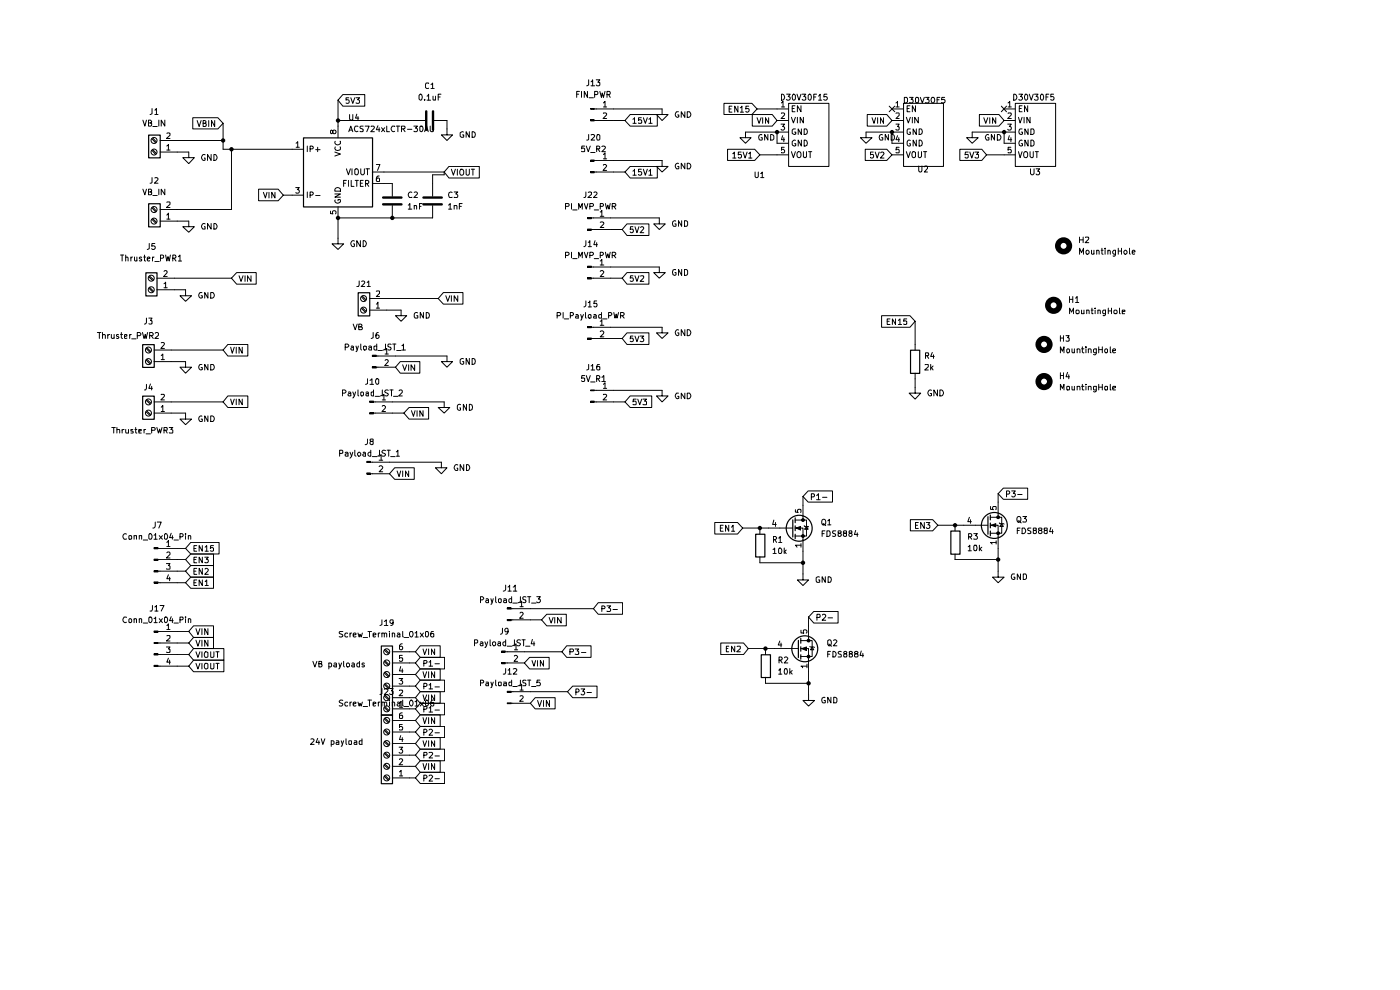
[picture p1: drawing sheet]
<svg xmlns="http://www.w3.org/2000/svg" width="297mm" height="210mm" viewBox="0 0 297 210" stroke-linecap="round" stroke-linejoin="round" font-family="sans-serif">
<g fill="none" stroke="#000" stroke-width=".21">
<path d="M90.9 17.7l-.5-.1-.1 .3v.6a.45 .45 0 0 0 .6 .2M91.4 17.9l.4-.3v1.2M91.4 18.8h.7M93.6 20h-.6v1.2M122.3 20h.5M122.9 19.4h-.6v1.3M123.4 19.4v1.3M124.6 19.4v1.3l-.7-1.3v1.3M124.9 16.9v1.1l-.4 .2M125.4 17.4l.3-.5v1.3M125.4 18.2h.8M126.5 16.9h.8l-.5 .5 .5 .1v.5l-.2 .2h-.4l-.2-.2"/>
<path d="M127.3 19.4l.3 1.3 .2-1 .2 1 .4-1.3M165.8 20a.64 .64 0 0 1 .7 .6 .64 .64 0 0 1-.7 .6zM166.9 20h.7l-.4 .5 .4 .1v.4l-.2 .2h-.4l-.1-.1M168.3 20l.4 .2v.8l-.2 .2a.75 .75 0 0 1-.2-1.2zM169.1 20l.4 1.2 .4-1.2M170.2 20h.7l-.4 .5 .4 .1v.5l-.1 .1h-.5l-.1-.1M171.7 20a.68 .68 0 0 1 .4 .6 .68 .68 0 0 1-.4 .6l-.3-.2v-.8zM173.2 20h-.6v1.2M175.4 20h-.6l-.1 .6h.7l.1 .4-.2 .2-.6-.1M215.1 20a.64 .64 0 0 1 .6 .6 .64 .64 0 0 1-.6 .6zM216.2 20h.7l-.4 .5 .3 .1 .1 .4-.2 .2h-.4l-.1-.1M217.6 20l.4 .2v.8l-.2 .2a.75 .75 0 0 1-.2-1.2z"/>
<path d="M218.4 20l.4 1.2 .4-1.2M219.5 20h.7l-.4 .5 .4 .1v.5l-.2 .1h-.4l-.1-.1M221 20a.68 .68 0 0 1 .4 .6 .68 .68 0 0 1-.4 .6l-.3-.2v-.8zM222.5 20h-.6v1.2M223.5 20h-.6v.6l.4-.1 .3 .2-.1 .5h-.4l-.2-.1M30.3 25.5l.4 1.3 .4-1.3M31.5 26.1h.4l.3-.4-.3-.2h-.4v1.3h.5l.2-.2v-.4l-.3-.1M32.3 37.7v1l-.5 .2M32.3 23v1.1l-.5 .2M32.3 29.5l.7 .8M32.3 31.9l.7 .9M32.4 29.3l.8 .8"/>
<path d="M32.4 31.7l.8 .9M32.4 26.8h1M32.8 37.8l.5-.1 .2 .3-.7 .9h.7M32.8 23.4l.4-.4v1.3M32.8 24.3h.7M33.7 25.5v1.3M33.9 32.3h6.1v1.1h1.2l-1.2 1.3-1.2-1.3h1.2M33.9 29.8h13.4M35 25.5v1.3l-.8-1.3v1.3M35.4 31l.3-.4v1.2M35.4 28.3h.7v.4l-.8 .7h.8M35.4 31.8h.7"/>
<path d="M40.9 25h5.3l1.1 1.2-1.1 1.1h-5.3zM41.8 25.6l.4 1.2 .5-1.2M43.1 26.2l.6-.1v-.4l-.6-.1v1.2h.4l.3-.4-.4-.2M43.5 32.8a.54 .54 0 0 0-.6 .1 .54 .54 0 0 0-.1 .6l.4 .5 .3-.1v-.4h-.2M44.3 25.6v1.2M44.8 32.8v1.2l-.8-1.2v1.2M45.4 32.8a.64 .64 0 0 1 .7 .6 .64 .64 0 0 1-.7 .6zM45.5 25.6v1.2l-.6-1.2v1.2M47.3 26.2v5.5h17M49.1 31.7v12.7h-15.2M62.7 39.8h.8l-.4 .4 .3 .1v.6h-.7M62.8 30.4l.4-.3v1.1"/>
<path d="M62.8 31.2h.7M65.2 31v1.2M65.8 31.6h.5l.2-.2-.1-.3-.6-.1v1.2M67 31.7h.9M67.4 31.2v1M70.6 27.9l.2-.3 .4 .1 .1 .2-.1 .4-.4 .1-.2-.2v-.3l-.3-.3-.2 .2v.4l.3 .2 .2-.3M71 32.3l1.2 .4-1.2 .4M71.1 31.2l-.1 .2a.67 .67 0 0 0 .5 .5 .67 .67 0 0 0 .7-.2l-.1-.5M71.1 30a.61 .61 0 0 0 .3 .7 .61 .61 0 0 0 .8-.2l-.1-.5M71.7 25.6h18.5M71.7 21.2v8M72.7 20.1h4.7v2.4h-4.7l-1-1.3z"/>
<path d="M72.9 38.9h.4M73.5 38.3h-.6v1.2M73.5 35.8l.4 1.3 .4-1.3M73.9 38.3v1.2M74 20.7h-.6v.5h.4l.3 .2-.1 .4h-.6M74 27.9l.4-1.1 .4 1.1M74.1 27.6h.6M74.2 24.3v.9l.2 .3 .4-.1v-1.1M74.4 20.7l.4 1.2 .5-1.2M74.5 38.3v1.2h.6M74.7 35.8v1.3M75.3 36l.5-.2a.86 .86 0 0 1 0 1.3l-.5-.2z"/>
<path d="M75.4 38.3h.6M75.5 20.7h.8l-.4 .5 .4 .2-.1 .4h-.7M75.7 24.2l-.3 .9h.7M75.7 38.3v1.2M75.9 26.8h-.5a.67 .67 0 0 0-.2 .6 .67 .67 0 0 0 .5 .5h.2M75.9 24.7v.8M76.5 38.9h.4M76.5 35.8v1l.3 .3h.2l.3-.3v-1M77 38.3h-.5v1.2h.5M77 26.8h-.5l-.1 .1 .1 .4 .5 .1v.5h-.6M77.5 26.8h.8l-.5 1.1M77.6 38.9h.5l.1-.5-.6-.1v1.2"/>
<path d="M77.6 35.8h.8M77.8 38.9l.4 .6M78 35.8v1.3M78.7 26.8h.5l.2 .3-.7 .8h.7M79 36.5h15.2M79 38.9h4.2v2.8M79.8 34.9h.8l-.5 1.2M80.2 26.7l-.4 .8h.8M80.4 37.3l-.4 .1a.94 .94 0 0 0 0 1.1l.5-.1v-.5l-.4-.1-.3 .2M80.4 27.1v.8M80.9 27.1l.7 .8M81.6 27.1l-.7 .8"/>
<path d="M82 26.8v1.1h.6M83.7 26.8h-.5a.67 .67 0 0 0-.2 .6 .67 .67 0 0 0 .5 .5h.2M84.1 26.8h.7M84.4 26.8v1.1M85.2 27.3h.6l.1-.4-.1-.1h-.6v1.1M85.5 27.3l.4 .6M86.4 27.4h1M87.8 26.8h.8l-.5 .4 .4 .1v.6h-.7M88.9 20.2l.3-.2a.68 .68 0 0 1 .4 .6 .68 .68 0 0 1-.4 .6l-.3-.2zM89.1 26.9l.1-.1a.6 .6 0 0 1 .6 .5 .6 .6 0 0 1-.4 .6l-.3-.2zM90.1 27.9l.4-1.1 .3 1.1M90.1 21.1v.1"/>
<path d="M90.2 27.6h.6M90.6 20.4l.3-.4v1.2M90.6 21.2h.8M91.3 26.8v.9l.2 .2h.4v-1.1M91.9 20.4v.8h.3l.2-.1M92.1 25.6h2.7v3h1.2l-1.2 1.2-1.2-1.2h1.2M92.4 20.4v.8M93 20.6h.4M94.2 36.5v.6h-2.4v4.6M95.2 35.3h6.5v2.5h-6.5l-1-1.3zM95.8 35.9l.4 1.3 .4-1.3M97 35.9v1.3"/>
<path d="M97.8 35.9h.2a.73 .73 0 0 1 0 1.3h-.2a.86 .86 0 0 1 0-1.3zM98.3 28l-.3-.1-.4 .3v.7l.3 .2 .5-.1v-.4h-.3M98.9 35.9v1.1l.2 .2 .5-.3v-1M99.6 27.9v1.2l-.7-1.2v1.2M100 35.9h.7M100.2 27.9a.66 .66 0 0 1 .6 .5 .66 .66 0 0 1-.2 .7h-.4zM100.3 35.9v1.3M124 31h-.6v.6l.1-.2h.4l.1 .2v.5h-.6M124.4 31l.4 1.2 .4-1.2M124.9 28.5v1l-.4 .2M125 20.7h.9M125.3 36.4h.8v.3h-.8z"/>
<path d="M125.3 33.9h.8v.3h-.8zM125.3 25.4h.8v.3h-.8zM125.3 23h.8v.2h-.8zM125.3 32.3h.9M125.4 28.6l.5-.1 .3 .3-.8 .9h.8M126.1 23.1h14.4v1.2h1.2l-1.2 1.3-1.2-1.3h1.2M126.1 34h14.4v1.3h1.2l-1.2 1.2-1.2-1.2h1.2M126.1 36.5h6.5M126.1 25.6h6.5M126.2 20.1h.5l.1-.2v-.3l-.1-.2h-.5v1.3M126.6 31.6h.6v-.5l-.6-.1v1.2M126.7 28.6l.3-.1 .3 .3v.7l-.2 .2-.4-.1z"/>
<path d="M126.8 31.6l.5 .6M127.7 31.1l.5-.1 .2 .2-.7 1h.7M128 32.8l.4-.4v1.3M128 35l.4-.1 .3 .3-.8 .9h.8M128 21.8l.4-.3v1.2M128 24h.5l.2 .3-.8 .8h.8M128 33.7h.7M128 22.7h.7M128.8 20.1h.5l.2-.2v-.3l-.2-.2h-.5v1.3M129.1 20.1l.4 .6M133.7 24.3h5.7v2.5h-5.7l-1.1-1.2zM133.7 35.3h5.7v2.5h-5.7l-1.1-1.3z"/>
<path d="M134.3 25.3l.3-.3v1.2M134.3 36.3l.3-.4v1.3M134.3 26.2h.7M134.3 37.2h.7M136.1 25h-.6v.6l.4-.2 .2 .3v.5l-.6-.1M136.1 35.9h-.6v.6l.4-.1 .2 .3v.4l-.5 .1-.1-.2M136.5 25l.4 1.2 .4-1.2M136.5 35.9l.4 1.3 .4-1.3M137.7 25.3l.3-.3v1.2M137.7 36.3l.3-.4v1.3M137.7 26.2h.6M137.7 37.2h.6"/>
<path d="M143.9 23.7h-.4a.61 .61 0 0 0-.3 .8 .61 .61 0 0 0 .8 .3v-.4h-.2M143.9 34.7a.59 .59 0 0 0-.7 .4 .59 .59 0 0 0 .3 .7l.5-.1v-.4h-.2M145.3 23.7v1.2l-.8-1.2v1.2M145.3 34.6v1.2l-.8-1.2v1.2M145.8 23.7h.5a.66 .66 0 0 1 .2 .8 .66 .66 0 0 1-.7 .4zM145.8 34.6a.66 .66 0 0 1 .7 .4 .66 .66 0 0 1-.2 .8h-.5zM153.6 21.9h5.9l1.1 1.2-1.1 1.2h-5.9zM154.3 31.7h5.8l1.1 1.1-1.1 1.2h-5.8zM154.7 23.1h.4M155.3 22.5h-.6v1.3h.6M155.4 32.6l.4-.3v1.2M155.4 33.5h.7"/>
<path d="M156.5 22.5v1.3l-.6-1.3v1.3M157.1 22.9l.3-.4v1.3M157.1 23.8h.6M157.2 32.3h-.6v.5h.6a.45 .45 0 0 1 0 .6 .45 .45 0 0 1-.6 0M157.6 32.3l.5 1.2 .4-1.2M158.8 32.6l.4-.3v1.2M158.8 22.5h-.6v.6l.5-.1 .2 .2v.3l-.2 .3-.5-.2M158.8 33.5h.7M159.6 24.3h4.2l1 1.3-1 1.2h-4.2zM160.2 36.5v.9a.35 .35 0 0 0 .3 .3 .35 .35 0 0 0 .4-.3v-.9M160.6 25l.4 1.2 .5-1.2M160.6 23.1h6.7"/>
<path d="M161.2 32.8h6.1M161.4 36.8l.3-.3v1.2M161.4 37.7h.6M161.6 28.6l-.1-.1a.66 .66 0 0 0-.5 .5 .66 .66 0 0 0 .2 .7l.5-.1v-.4h-.2M161.8 25v1.2M162.9 28.5v1.2l-.7-1.2v1.2M163.1 25v1.2l-.7-1.2v1.2M163.5 28.5h.2l.5 .4v.6l-.3 .2h-.4zM164.8 25.6h2.5M164.8 28v2.4h2.5M165.7 26.3h.8l-.5 .5 .4 .1 .1 .4-.3 .3h-.3l-.2-.2M165.8 21.8l.3-.3v1.2"/>
<path d="M165.8 24h.5l.2 .3-.8 .8h.8M165.8 22.7h.7M166 28.8l-.2 .8h.7M166.3 29.2v.9M166.4 31.2h-.6v.6l.4-.1 .3 .2v.4l-.2 .1-.5-.1M167.3 21.9h8.5v13.4h-8.5zM167.3 28h-9.1v1.2h1.1l-1.1 1.2-1.2-1.2h1.2M167.9 24.9l.4 1.2 .4-1.2M167.9 32.2l.4 1.2 .4-1.2M168.1 23h.4M168.7 22.4h-.6v1.3h.6M168.7 27.3h-.4l-.2 .3v.8l.4 .1 .3-.1v-.4h-.2"/>
<path d="M168.7 29.8l-.2-.1-.4 .4v.7l.4 .2 .3-.1v-.4h-.2M169.2 32.3l.2-.1 .4 .1 .1 .7-.3 .4-.4-.1zM169.2 24.9v1.2M169.9 22.4v1.3l-.7-1.3v1.3M170 27.3v1.2l-.7-1.2v1.2M170 29.7v1.3l-.7-1.3v1.3M170.4 24.9v1.2l-.6-1.2v1.2M170.4 32.2v1l.3 .2 .4-.2v-1M170.6 27.3h.4a.66 .66 0 0 1 .3 .8 .66 .66 0 0 1-.7 .4zM170.6 29.7a.64 .64 0 0 1 .7 .6 .64 .64 0 0 1-.7 .7zM171.5 32.2h.7M171.9 32.2v1.2"/>
<path d="M172.6 20.6h.5M173.6 20.4l.4-.4v1.2M173.6 21.2h.7M183.6 31.7h4.5l1.1 1.1-1.1 1.2h-4.5zM184 24.3h4.1l1.1 1.3-1.1 1.2h-4.1zM185 25l.4 1.2 .4-1.2M185.2 32.3h-.5v.5h.5a.45 .45 0 0 1 0 .6 .45 .45 0 0 1-.5 0M185.7 32.3l.4 1.2 .4-1.2M186.2 25v1.2M186.9 32.4l.4-.1 .2 .3-.7 .9h.7M187.2 28.6l-.1-.1a.66 .66 0 0 0-.6 .5 .66 .66 0 0 0 .3 .7l.5-.1v-.4h-.3M187.4 25v1.2l-.6-1.2v1.2"/>
<path d="M188.5 28.5v1.2l-.7-1.2v1.2M188.6 22.5l1.2 1.2M189.1 28.5l.5 .1 .1 .3v.6l-.1 .2h-.5zM189.2 23.1h2.5M189.2 25.6h2.5M189.2 28v2.4h2.5M189.2 32.8h2.5M189.8 22.5l-1.2 1.2M190.1 21.8l.3-.3v1.2M190.1 24h.7v.5l-.7 .6h.7M190.1 26.3h.7l-.4 .5 .4 .1v.5l-.2 .2h-.4l-.1-.2M190.1 22.7h.7"/>
<path d="M190.4 28.8l-.3 .8h.7M190.7 29.2v.9M190.8 31.2h-.6l-.1 .6 .1-.1h.4l.2 .1v.5h-.7M191.7 21.9h8.4v13.4h-8.4zM191.7 28h-8v1.2h1.3l-1.3 1.2-1.2-1.2h1.2M191.9 20.7h.5l.1 .2v.7l-.3 .2h-.3zM192.3 24.9l.4 1.2 .4-1.2M192.3 32.2l.4 1.2 .4-1.2M192.4 23h.5M193 20.7h.7l-.4 .4 .3 .1v.6h-.6M193 22.4h-.6v1.3h.6M193.1 27.3h-.5l-.2 .3v.7a.45 .45 0 0 0 .7 .1v-.4h-.1"/>
<path d="M193.1 29.8a.42 .42 0 0 0-.7 .3v.5l.2 .3h.5v-.4h-.1M193.5 24.9v1.2M193.7 32.2l.5 .1v1l-.5 .1a.86 .86 0 0 1 0-1.2zM194.2 22.4v1.3l-.7-1.3v1.3M194.2 20.8l.2-.1h.4v1.1h-.5zM194.4 27.3v1.2l-.7-1.2v1.2M194.4 29.7v1.3l-.7-1.3v1.3M194.8 24.9v1.2l-.7-1.2v1.2M194.8 32.2v1.1l.2 .1h.2l.3-.2v-1M194.9 35.2v1l.3 .3 .4-.3v-1M195 27.3h.4a.66 .66 0 0 1 .2 .8 .66 .66 0 0 1-.6 .4zM195 29.7a.64 .64 0 0 1 .7 .6 .64 .64 0 0 1-.7 .7z"/>
<path d="M195.2 20.7l.5 1.1 .4-1.1M195.9 32.2h.7M196.1 35.4l.2-.2h.3l.2 .2v.3l-.7 .8h.7M196.3 32.2v1.2M196.3 20.7h.8l-.4 .4 .4 .2-.1 .5h-.7M197.7 20.7a.61 .61 0 0 1 .7 .4 .61 .61 0 0 1-.5 .7 .75 .75 0 0 1-.2-1.1zM198.8 21.2h.4M199.4 20.7h-.6v1.1M200.4 20.7h-.6l-.1 .5h.7v.6h-.7M203.6 31.7h4.7l1 1.1-1 1.2h-4.7zM205.4 32.3h-.6l-.1 .5h.6l.1 .6-.2 .1h-.3l-.2-.1M205.7 32.3l.5 1.2 .4-1.2"/>
<path d="M206.8 32.3h.8l-.4 .5h.4v.6l-.2 .1h-.4l-.2-.1M207.8 24.3h4.1l1.1 1.3-1.1 1.2h-4.1zM208.7 25l.4 1.2 .4-1.2M209.3 32.8h6.1M209.7 28.6l-.1-.1a.66 .66 0 0 0-.6 .5 .66 .66 0 0 0 .3 .7l.5-.1v-.4h-.3M210 25v1.2M211 28.5v1.2l-.7-1.2v1.2M211.2 25v1.2l-.6-1.2v1.2M211.6 28.5a.66 .66 0 0 1 .7 .4 .66 .66 0 0 1-.2 .8h-.5zM212.4 22.5l1.1 1.2M213 23.1h2.4M213 25.6h2.4"/>
<path d="M213 28v2.4h2.4M213.5 22.5l-1.1 1.2M213.8 26.3h.7l-.4 .5 .4 .1v.6l-.6 .1-.1-.2M213.9 21.8l.3-.3v1.2M213.9 24h.6v.3l-.7 .8h.7M213.9 22.7h.6M214.1 28.8l-.2 .8h.7M214.5 31.2h-.6v.6l.1-.1h.5v.7l-.6-.1M214.5 29.2v.9M215.4 21.9h8.5v13.4h-8.5zM215.4 28h-9.2v1.2h1.3l-1.3 1.2-1.1-1.2h1.1M216.1 24.9l.3 1.2 .4-1.2"/>
<path d="M216.1 32.2l.3 1.2 .4-1.2M216.2 23h.5M216.8 22.4h-.6v1.3h.6M216.8 27.3h-.4a.61 .61 0 0 0-.3 .8 .61 .61 0 0 0 .8 .3v-.4h-.2M216.8 29.8a.61 .61 0 0 0-.7 .3 .61 .61 0 0 0 .1 .7l.4 .2 .3-.1v-.4h-.2M217.3 24.9v1.2M217.3 32.3l.5-.1a.86 .86 0 0 1 0 1.2 .46 .46 0 0 1-.6-.4zM218 22.4v1.3l-.7-1.3v1.3M218.1 27.3v1.2l-.7-1.2v1.2M218.1 29.7v1.3l-.7-1.3v1.3M218.5 24.9v1.2l-.7-1.2v1.2M218.5 32.2v1l.3 .2 .4-.1v-1.1"/>
<path d="M218.6 35.8v1l.3 .3h.2l.3-.3v-1M218.7 27.3h.5l.2 .3v.7l-.4 .2h-.3zM218.7 29.7l.5 .1 .2 .3v.5l-.4 .4h-.3zM219.6 32.2h.7M219.8 35.8h.8l-.5 .5 .4 .1v.6l-.5 .1-.2-.2M220 32.2v1.2M221.9 20.6h.4M25.6 54.1h.6M25.9 54.1v1.3M26.7 54.6l.3-.1 .2 .2v.7M26.7 54.1v1.3M27.8 54.5v.9"/>
<path d="M28.1 54.5l-.3 .3M28.5 54.5v.7l.2 .2 .3-.2M29 54.5v.9M30.1 54.6l-.4-.1-.2 .2 .2 .2 .4 .1v.3h-.6M30.3 40.1l.4 1.2 .4-1.2M30.5 54.5h.4M30.6 54.1v1.2l.3 .1M31.2 54.9l.6-.1-.1-.3-.5 .2v.5l.2 .2 .3-.1M31.5 40.7h.4l.3-.2-.2-.4h-.5v1.2l.7-.1v-.4l-.3-.1M31.6 58.8l.8 .7M31.7 51.6v1.1l-.5 .2M31.7 58.6l.9 .7"/>
<path d="M32.3 44.1l.7 .9M32.3 46.6l.7 .7M32.3 54.5v.9M32.4 41.5h1M32.4 43.9l.8 .9M32.4 46.4l.8 .8M32.7 54.5l-.4 .3M32.8 51.6h-.5l-.1 .6h.6l.1 .5-.2 .2h-.4l-.1-.2M32.8 55.5h1M33.3 59h15.8M33.7 40.1v1.2M33.9 46.9h6.1v1.2h1.2l-1.2 1.2-1.2-1.2h1.2"/>
<path d="M34 54.8l.6-.1 .1-.4-.7-.2v1.3M34.8 57.6l.4-.2 .3 .3-.8 1h.8M35 40.1v1.2l-.8-1.2v1.2M35.1 54.1l.3 1.3 .2-1 .3 1 .2-1.3M35.4 45.6l.3-.4v1.3M35.4 42.9l.6-.1 .1 .5-.8 .7h.8M35.4 46.5h.7M36.7 54.8l.6-.1v-.5l-.6-.1v1.3M36.9 54.8l.4 .6M37.8 54.4l.4-.3v1.3M37.8 55.4h.7M43.5 47.5l-.2-.1a.66 .66 0 0 0-.5 .5 .66 .66 0 0 0 .2 .7h.5v-.5h-.2"/>
<path d="M44.8 47.4v1.2l-.8-1.2v1.2M45.4 47.4a.66 .66 0 0 1 .6 .4 .66 .66 0 0 1-.2 .8h-.4zM50.2 57.8h4.2v2.5h-4.2l-1.1-1.3zM50.7 58.5l.4 1.2 .5-1.2M52 58.5v1.2M53.3 58.5v1.2l-.8-1.2v1.2M54.9 40.1h4.1l1.1 1.3-1.1 1.2h-4.1zM55.9 40.8l.4 1.2 .3-1.2M57.1 40.8v1.2M58.3 40.8v1.2l-.6-1.2v1.2M60.1 41.4h4.2M65.2 40.7v1.2"/>
<path d="M65.8 41.4h.4l.3-.3-.1-.3-.6-.1v1.2M67 41.5h.9M70.1 44.8v.5l.5 .1v-.6h.6v.6M71 41.1h1.2l-1.2 .7h1.2M71.1 42.4a.59 .59 0 0 0 .4 .7 .59 .59 0 0 0 .7-.3l-.1-.5h-.4v.3M71.1 40a.72 .72 0 0 1 1.1 0v.6h-1.2zM71.7 43.9v7.8h1.2l-1.2 1.2-1.3-1.2h1.3M75.2 51.1h-.2a.64 .64 0 0 0-.6 .6 .64 .64 0 0 0 .6 .6l.2-.1v-.5h-.2M76.2 59.6v.8l-.2 .4h-.3M76.5 51.1v1.2l-.8-1.2v1.2M76.7 59.7l.4-.1 .3 .3-.8 .9h.8M77 51.1a.64 .64 0 0 1 .7 .6 .64 .64 0 0 1-.7 .6z"/>
<path d="M77.9 59.9l.3-.3v1.2M83.2 43.6v2.6M86.6 43.5l.3-.3v1.2M86.6 44.4h.8M87.4 40.8a.61 .61 0 0 0-.8 .3 .61 .61 0 0 0 .3 .8l.5-.1M87.9 43.7l.4-.1 .1 .8M87.9 40.8l.4-.1 .3 .4-.8 .8h.8M87.9 43.6v.8M89 43.8h.3M89.6 43.2h-.6v1.2M91.8 43.6v2.6h-20.1M95.2 43.5l.3-.3v1.2"/>
<path d="M95.2 44.4h.6M95.9 40.8l-.2-.1a.67 .67 0 0 0-.5 .5 .67 .67 0 0 0 .2 .7l.5-.1M96.3 43.7l.6-.1v.8M96.3 40.7h.8l-.4 .4 .4 .3v.3l-.2 .2-.6-.1M96.3 43.6v.8M97.4 43.8h.5M98 43.2h-.6v1.2M120 43.8h.6l.1-.5-.1-.1h-.6v1.2M120 54.2h.5l.2-.3-.1-.3-.6-.1v1.2M121.2 43.2v1.2M121.2 53.5v1.2M121.5 44.5h.9"/>
<path d="M121.5 54.9h.9M122.8 44.4v-1.2l.3 .8 .4-.8v1.2M122.8 54.7v-1.2l.3 .9 .4-.9v1.2M123.9 43.2l.5 1.2 .3-1.2M123.9 53.5l.5 1.2 .3-1.2M124.3 40.7v.9l-.2 .3h-.2M124.3 51.1v.9l-.4 .3M124.6 48.6h.9v.2h-.9zM124.6 46.1h.9v.3h-.9zM124.6 58.9h.9v.3h-.9zM124.6 56.5h.9v.2h-.9zM124.8 40.8h.7v.4l-.8 .7h.8"/>
<path d="M124.8 51.4h.2l.1-.3v1.2M124.8 52.3h.7M125.1 43.8h.6l.2-.5-.2-.1h-.6v1.2M125.1 54.2h.5l.3-.3-.1-.3-.7-.1v1.2M125.5 56.6h14.4v1.2h1.2l-1.2 1.2-1.2-1.2h1.2M125.5 46.2h14.4v1.3h1.2l-1.2 1.2-1.2-1.2h1.2M125.5 48.7h6.5M125.5 59h6.5M126 40.8l.4-.1 .3 .4-.8 .8h.8M126.1 44.5h.9M126.1 54.9h.9M126.2 51.1l-.2 .8h.7"/>
<path d="M126.6 51.5v.8M127.3 45h.2l.2-.4v1.3M127.3 47.2l.5-.1 .3 .2-.8 1h.8M127.3 55.4l.4-.4v1.2M127.3 57.6l.2-.2h.3l.3 .3-.8 1h.8M127.3 43.8h.5l.2-.5-.2-.1h-.5v1.2M127.3 54.2h.5l.2-.3-.1-.3-.6-.1v1.2M127.3 45.9h.8M127.3 56.2h.8M128.4 43.2l.3 1.2 .2-.9 .3 .9 .3-1.2M128.4 53.5l.3 1.2 .2-.9 .3 .9 .3-1.2M129.9 43.8h.6l.1-.5-.1-.1h-.6v1.2"/>
<path d="M129.9 54.2h.5l.2-.3v-.3l-.7-.1v1.2M130.2 43.8l.4 .6M130.2 54.2l.4 .5M133 57.8h4.7v2.5h-4.7l-1-1.3zM133 47.5h4.7v2.5h-4.7l-1-1.3zM134.3 58.5h-.5l-.1 .5h.6v.6h-.6M134.3 48.1h-.5l-.1 .6 .6-.1v.7l-.4 .1-.2-.2M134.7 58.5l.4 1.2 .4-1.2M134.7 48.1l.4 1.3 .4-1.3M135.9 58.6l.6-.1 .1 .3-.8 .9h.8M135.9 48.3l.4-.2 .3 .3-.8 1h.8M143.3 57.2v-.1a.64 .64 0 0 0-.7 .6 .64 .64 0 0 0 .6 .7l.2-.2v-.4h-.2"/>
<path d="M143.3 46.9v-.1a.66 .66 0 0 0-.6 .5 .66 .66 0 0 0 .2 .7l.5-.1v-.4h-.2M144.6 57.1v1.3l-.7-1.3v1.3M144.6 46.8v1.2l-.7-1.2v1.2M145.2 57.1l.5 .1 .2 .3v.6l-.4 .3h-.3zM145.2 46.8h.3l.4 .3v.6l-.2 .3h-.5zM229 53.9v-1.2l.4 .9 .5-.9v1.2M229 50.3v1.2M229 50.9h.8M229.8 50.3v1.2M230.3 50.4l.6-.1 .1 .3-.8 .9h.8M230.5 53.2l.3-.1 .3 .2v.4l-.3 .2-.4-.2zM231.6 53.1v.7l.3 .1 .2-.1"/>
<path d="M232.1 53.1v.8M232.7 53.3l.1-.2 .4 .2v.6M232.7 53.1v.8M233.6 53.1h.4M233.8 52.7v1.1l.2 .1M234.4 52.7v.1M234.4 53.1v.8M235 53.3l.2-.2 .3 .2v.6M235 53.1v.8M236.6 53.1v1l-.2 .3-.3-.1M236.6 53.2l-.3-.1-.3 .2v.4l.3 .2 .3-.1M237.2 52.7v1.2"/>
<path d="M237.2 53.3h.7M237.9 52.7v1.2M238.4 53.3l.4-.2 .3 .2v.4l-.4 .2-.3-.2zM239.6 52.7v1.1l.2 .1M240.2 53.5l.6-.1-.2-.3-.4 .2v.5l.2 .1 .3-.1M20.7 70.5h.7M21.1 70.5v1.3M21.8 71.1l.2-.2 .3 .2v.7M21.8 70.5v1.3M22.9 70.9v.9M23.3 70.9l-.4 .3M23.6 70.9v.7l.2 .2 .4-.2"/>
<path d="M24.2 70.9v.9M25.1 71h-.4v.3l.4 .1 .1 .2-.1 .2-.4-.1M25.6 70.9h.4M25.7 70.5v1.1l.3 .2M26.4 71.4l.5-.1v-.3h-.5v.7h.5M27.5 70.9v.9M27.9 70.9l-.4 .3M27.9 71.9h1M29.1 71.2l.7-.1 .1-.3-.3-.3h-.5v1.3M30.2 70.5l.4 1.3 .2-.9 .2 .9 .3-1.3M31 73.9l.8 .9M31 76.4l.8 .8"/>
<path d="M31.1 67.5v.9l-.5 .3M31.2 73.7l.8 .9M31.2 76.2l.8 .8M31.6 67.5h.7l-.4 .5 .4 .1v.6h-.7M31.6 61.1l.8 .9M31.7 71.2l.7-.1 .1-.3-.2-.3h-.6v1.3M31.7 61l.9 .8M32.1 71.2l.4 .6M32.7 76.7h6.7v1.2h1.2l-1.2 1.3-1.2-1.3h1.2M32.7 74.2h14.6M32.9 70.7l.2-.2 .4 .1 .1 .5-.8 .7h.8M33.3 61.5h6.1v1.2h1.2l-1.2 1.2-1.2-1.2h1.2"/>
<path d="M34.2 75.4l.3-.3v1.2M34.2 72.7l.4-.1 .3 .4-.8 .9h.8M34.2 76.3h.7M34.8 60.2l.3-.3v1.1M34.8 61h.7M42.8 77.3h-.4a.61 .61 0 0 0-.2 .8 .61 .61 0 0 0 .7 .3v-.4h-.2M42.8 62.1h-.4a.61 .61 0 0 0-.2 .7 .61 .61 0 0 0 .7 .4v-.5h-.2M44.1 77.3v1.2l-.7-1.2v1.2M44.1 62.1v1.1l-.7-1.1v1.1M44.7 77.3h.5a.66 .66 0 0 1 .2 .8 .66 .66 0 0 1-.7 .4zM44.7 62.1h.5a.66 .66 0 0 1 .2 .8 .66 .66 0 0 1-.7 .3zM48.3 73.1h4.3v2.4h-4.3l-1-1.3z"/>
<path d="M48.9 73.7l.4 1.2 .4-1.2M50.1 73.7v1.2M51.4 73.7v1.2l-.7-1.2v1.2M73.2 73.7h.5l.3-.5-.3-.2h-.5v1.2M74.5 73.5l.3-.1 .2 .2v.6M74.9 68.7l.5 1.2 .4-1.2M75 73.7l-.6 .2 .2 .3h.4M75.5 73.4l.3 .8M76 73.4l-.3 1.1-.2 .1M76.1 69.3h.6v-.5l-.6-.1v1.2h.6l.2-.4-.4-.2M76.5 73v1.1l.2 .1M76.7 63l.8 .8"/>
<path d="M76.7 65.4l.8 .8M76.9 62.8l.7 .8M76.9 65.3l.7 .7M77.1 73.5h.6l-.1 .7h-.3l-.2-.1zM77.9 60.8h.7M78.2 73.5l.5-.1 .1 .2v.6M78.4 65.8h6.7v1.2h1.2l-1.2 1.2-1.2-1.2h1.2M78.4 63.3h14.6M78.8 73.7l-.6 .1v.4h.6M79 77.8h.8v.3h-.8zM79 75.4h.8v.2h-.8zM79.2 70.5v1.1l-.5 .2"/>
<path d="M79.8 75.5h15v1.2h1.2l-1.2 1.2-1.2-1.2h1.2M79.8 64.5l.4-.4v1.3M79.8 61.8h.7v.4l-.7 .7h.7M79.8 77.9h4.1M79.8 65.4h.7M79.9 73.5h-.6v.6l.2 .1h.4M79.9 73v1.2M80.2 74.3h.9M80.3 70.5l-.4 .1-.1 .3v.7l.4 .2 .2-.3-.1-.4-.1-.1-.4 .1v.2M81.7 74.2l.3-.3v1.2M81.7 76.5l.4-.2 .3 .3-.8 1h.8M81.7 75.1h.7"/>
<path d="M81.8 73v.9l-.5 .3M83 73.1l-.5-.1-.2 .1v.4l.6 .2 .1 .2-.3 .3h-.4M83.3 73h.7M83.6 73v1.2M84.2 74.3h.9M84.9 76.7h4.2v2.5h-4.2l-1-1.3zM85.3 73.3h.1l.2-.3v1.2M85.3 74.2h.7M85.4 77.4l.4 1.2 .5-1.2M86.7 77.4v1.2M88 77.4v1.2l-.8-1.2v1.2M88.6 66.4l-.4-.1-.3 .3v.6l.2 .3 .5-.1v-.4h-.2"/>
<path d="M89.8 66.3v1.2l-.6-1.2v1.2M90.4 66.3a.66 .66 0 0 1 .7 .4 .66 .66 0 0 1-.3 .8h-.4zM94.1 62.1h4.1v2.4h-4.1l-1.1-1.2zM94.6 62.7l.4 1.2 .4-1.2M95.8 62.7v1.2M97.1 62.7v1.2l-.8-1.2v1.2M98.3 76.1l-.3-.1-.3 .2v.9l.3 .2 .3-.1 .1-.5h-.3M99.6 76v1.3l-.7-1.3v1.3M100.2 76a.64 .64 0 0 1 .6 .7 .64 .64 0 0 1-.6 .6zM118.2 67h.5l.3-.3-.1-.3-.7-.1v1.2M119.5 66.3v1.2M119.7 67.6h.9"/>
<path d="M121 67h.4l.3-.3-.1-.3-.6-.1v1.2M122.2 66.8l.3-.1 .2 .2v.6h-.5l-.1-.3 .6-.2M123.2 66.7l.2 .8M123.8 66.7l-.4 1.1-.2 .1M124 79.7h-.6v.6h.6v.5l-.1 .1h-.4l-.1-.1M124.2 66.3v1l.2 .2M124.3 63.8v1l-.4 .3M124.4 79.7l.4 1.2 .4-1.2M124.6 71.7h.9v.3h-.9zM124.6 69.3h.9v.2h-.9zM124.8 64.2h.2l.1-.4v1.3M124.8 65.1h.7"/>
<path d="M124.9 66.8h.5l-.1 .7h-.4zM124.9 77.3v1l-.4 .2M125.4 77.6l.3-.3v1.2M125.4 78.5h.8M125.5 69.4h15v1.2h1.2l-1.2 1.2-1.2-1.2h1.2M125.5 71.8h6.5M126 66.8l.3-.1 .2 .2v.6h-.5l-.1-.3 .6-.2M126.6 63.8h-.5l-.1 .6 .6-.1v.7l-.4 .1-.2-.2M127.2 77.3l-.5 .1-.1 .8 .2 .3 .5-.1v-.6l-.5-.1-.2 .3M127.3 68.2l.4-.4v1.2M127.3 70.4l.2-.2h.3l.3 .2-.1 .4-.7 .7h.8M127.3 69h.8"/>
<path d="M127.6 66.3v1.2h-.5l-.1-.5a.36 .36 0 0 1 .6-.2M127.8 67.6h1M129.1 67h.4l.3-.3-.1-.3-.6-.1v1.2M130.2 66.3l.3 1.2 .2-.9 .2 .9 .3-1.2M131.7 67h.5l.2-.3-.1-.3-.6-.1v1.2M132 67l.4 .5M133 70.6h4.7v2.5h-4.7l-1-1.3zM134.3 71.3h-.5l-.1 .6 .2-.2 .4 .1v.6h-.6M134.7 71.3l.4 1.2 .4-1.2M135.8 71.3h.8l-.5 .4 .4 .1v.6h-.7M143.9 70l-.1-.1a.64 .64 0 0 0-.5 .6 .64 .64 0 0 0 .5 .7l.2-.2v-.4h-.2M145.3 69.9v1.3l-.8-1.3v1.3"/>
<path d="M145.8 69.9a.65 .65 0 0 1 .8 .7 .65 .65 0 0 1-.8 .6zM187 67h6l1.1 1.2-1.1 1.2h-6zM188.2 68.2h.4M188.8 67.6h-.6v1.2h.6M190 67.6v1.2l-.7-1.2v1.2M190.6 68l.3-.4v1.2M190.6 68.8h.7M192.4 67.6h-.6l-.1 .6h.7v.5h-.7M194.1 79.2v4.2h1.2l-1.2 1.3-1.2-1.3h1.2M194.1 68.2v6M196.3 77.4l.5-.1 .1 .5-.7 .7h.7M196.3 75.4h.6v-.6h-.6v1.2"/>
<path d="M196.6 75.4l.4 .6M197.4 77.3v1.2M197.6 78l.3 .5M197.8 74.8l-.4 .8h.8M197.9 77.6l-.5 .5M198 75.3v.7M225 74.8v-1.2l.4 .9 .3-.9v1.2M225 71.2v1.2M225 79.1v1.2M225 79.7h.6M225 71.7h.6M225.6 71.2v1.2"/>
<path d="M225.6 79.1v1.2M226.1 71.2h.7l-.3 .4 .3 .1v.6h-.7M226.3 74.2l.2-.2 .3 .1v.7h-.3l-.2-.1zM226.5 79l-.4 .9h.8M226.7 79.5v.8M226.9 66.5v-1.1l.4 .8 .5-.8v1.1M226.9 62.9v1.3M226.9 63.5h.7M227.4 74v.7l.2 .1 .3-.1M227.6 62.9v1.3M227.9 74v.8M228.2 63.2l.3-.3v1.3"/>
<path d="M228.2 64.2h.7M228.3 65.8h.5l.1 .2v.4l-.1 .1h-.5zM228.5 74.2l.2-.2 .4 .2v.6M228.5 74v.8M229.4 65.8v.7h.6M229.4 74h.6M229.6 73.6v1.1l.4 .1M230 65.8v.7M230.4 73.6v.1M230.4 74v.8M230.5 65.9l.5-.1 .1 .7M230.5 65.8v.7"/>
<path d="M230.9 74.2l.2-.2 .4 .2v.6M230.9 74v.8M231.5 65.8h.4M231.6 65.4v1.1h.3M232.3 65.4h.1M232.3 65.8v.7M232.6 74v1l-.3 .3-.3-.1M232.6 74.1l-.4-.1-.2 .2v.5l.2 .1h.4M232.9 65.9l.4-.1 .1 .7M232.9 65.8v.7M233.1 73.6v1.2M233.1 74.2h.7"/>
<path d="M233.8 73.6v1.2M234.4 74.1l.4-.1 .1 .2v.5l-.1 .1-.4-.2zM234.5 66.5h-.4l-.2-.1v-.4l.2-.2h.4v.9l-.2 .3-.3-.1M235.1 65.4v1.1M235.1 66h.7M235.5 73.6v1.2h.2M235.8 65.4v1.1M236 74.4l.6-.1v-.2l-.4-.1-.2 .2v.5l.2 .1h.4M236.3 66l.2-.2h.3l.2 .2v.4l-.2 .1h-.3l-.2-.1zM237.5 65.4v1l.2 .1M238.1 66.1l.6-.1-.1-.2h-.5v.7h.5M23.7 90.7h.8"/>
<path d="M24.1 90.7v1.2M24.8 91.2l.5-.1 .1 .8M24.8 90.7v1.2M25.9 91.1v.8M26.3 91.1l-.4 .2M26.7 91.1l.1 .8 .5-.1M27.3 91.1v.8M28.2 91.1h-.4v.3h.3l.2 .2-.1 .3h-.4M28.6 91.1h.4M28.8 90.7v1l.2 .2M29.5 91.4h.5v-.3h-.5v.8h.5M30.6 91.1v.8"/>
<path d="M30.9 91.1h-.3v.2M31 84.9l.8 .8M31 87.4l.8 .7M31 92h.9M31.1 81.5v.9l-.2 .3h-.3M31.2 84.7l.8 .8M31.2 87.2l.8 .8M31.9 81.4l-.3 1h.7M32.2 91.3h.6l.1-.2-.1-.3-.6-.1v1.2M32.2 82v.7M32.7 87.6h6.7v1.3h1.2l-1.2 1.2-1.2-1.2h1.2M32.7 85.3h14.6"/>
<path d="M33.3 90.7l.3 1.2 .3-.9 .1 .9 .4-1.2M34.2 86.4l.3-.4v1.3M34.2 83.7l.6-.1 .1 .4-.8 .8h.8M34.2 87.3h.7M34.8 91.3h.6l.1-.5-.7-.1v1.2M35.1 91.3l.4 .6M35.9 90.7h.8l-.5 .4 .5 .2v.5h-.8M42.8 88.3a.59 .59 0 0 0-.7 .4 .59 .59 0 0 0 .3 .7l.5-.1v-.4h-.2M44.1 88.2v1.2l-.7-1.2v1.2M44.7 88.2a.66 .66 0 0 1 .7 .4 .66 .66 0 0 1-.2 .8h-.5zM48.3 84h4.3v2.4h-4.3l-1-1.1zM48.9 84.7l.4 1.1 .4-1.1"/>
<path d="M50.1 84.7v1.1M51.4 84.7v1.1l-.7-1.1v1.1M72 96.2l.7-.1v-.4l-.1-.2h-.6v1.3M72.6 83.4h.5l.3-.4-.3-.3h-.5v1.3M73.2 96l.5-.1 .1 .2v.7M73.8 96.3h-.6v.4h.6M73.9 83.2l.3-.1 .2 .2v.7M74.2 95.9l.4 .9M74.4 83.5h-.4l-.2 .1 .2 .4 .4-.1M74.8 95.9l-.2 .9-.4 .4M74.8 83.1l.4 .9M75.3 95.5v1.1l.2 .2"/>
<path d="M75.4 83.1l-.2 .9-.4 .4M75.9 96.2l.4-.3 .2 .3v.3l-.4 .3-.2-.3zM75.9 82.7v1.2l.2 .1M76.5 83.2h.5v.7l-.3 .1-.2-.2zM77 96l.4-.1 .2 .2v.7M77.6 96.3h-.5l-.1 .1 .1 .4 .5-.1M77.6 83.2h.5v.8M77.8 97.9h.8v.2h-.8zM78 80.3v1.1l-.4 .1M78 93.1v.9l-.2 .2-.3 .1M78.1 83.5l-.5 .1v.3h.5M78.4 87.5h.8v.3h-.8z"/>
<path d="M78.4 85.1h.8v.2h-.8zM78.5 80.7l.4-.4v1.2M78.5 81.5h.7M78.6 98h15v1.2h1.2l-1.2 1.3-1.2-1.3h1.2M78.7 96l-.4-.1-.2 .3v.3l.2 .3 .4-.1M78.7 95.5v1.3M78.7 93.6l-.2-.3 .2-.2h.4l.1 .4-.2 .1h-.3l-.2 .3 .2 .4 .5-.1v-.5l-.2-.1M79 96.9h.9M79.2 85.3h15v1.1h1.2l-1.2 1.2-1.2-1.2h1.2M79.2 83.2h-.5v.6l.2 .2 .3-.1M79.2 87.6h6.5M79.2 82.7v1.3"/>
<path d="M79.6 84.1h.9M79.8 80.3h.4l.1 .2v.8l-.1 .1a.6 .6 0 0 1-.6-.4 .6 .6 0 0 1 .2-.7zM80.4 96.8l.5-.4v1.2M80.4 99l.2-.2h.3l.3 .3-.1 .3-.7 .7h.8M80.4 97.6h.8M80.5 95.5v.9l-.4 .4M81.1 84l.3-.4v1.2M81.1 86.2l.4-.2 .3 .4-.8 .9h.8M81.1 82.7v1.1l-.4 .2M81.1 84.8h.7M81.8 95.6l-.5-.1-.3 .3 .2 .3 .6 .3-.3 .4-.5-.1M82.1 95.5h.7"/>
<path d="M82.4 82.8l-.5-.1-.3 .3 .1 .2 .7 .4-.3 .4-.5-.1M82.5 95.5v1.3M82.7 82.7h.7M82.9 96.9h.9M83.1 82.7v1.3M83.5 84.1h.9M83.7 99.2h4.2v2.5h-4.2l-1.1-1.2zM84.1 95.8l.3-.3v1.3M84.1 96.8h.6M84.2 99.9l.5 1.2 .3-1.2M84.7 82.9l.1-.2h.4l.1 .2v.3l-.7 .8h.7M85.4 99.9v1.2"/>
<path d="M86.7 99.9v1.2l-.7-1.2v1.2M86.8 86.4h4.1v2.5h-4.1l-1.1-1.3zM87.3 87.1l.4 1.2 .4-1.2M88.5 87.1v1.2M89.7 87.1v1.2l-.6-1.2v1.2M97.1 98.6l-.2-.1a.6 .6 0 0 0-.5 .7 .6 .6 0 0 0 .7 .5v-.4h-.2M97.7 85.8h-.3l-.4 .3v.6l.2 .2h.5v-.4h-.2M98.4 98.5v1.3l-.8-1.3v1.3M99 85.8v1.2l-.7-1.2v1.2M99 98.5a.64 .64 0 0 1 .7 .7 .64 .64 0 0 1-.7 .6zM99.6 85.8a.64 .64 0 0 1 .7 .6 .64 .64 0 0 1-.7 .6zM125.3 85.1h.8v.2h-.8z"/>
<path d="M125.3 82.7h.8v.2h-.8zM125.3 81h.9M126.1 82.8h14.4v1.2h1.2l-1.2 1.3-1.2-1.3h1.2M126.1 85.3h6.5M126.6 80.3h.6v-.5l-.6-.1v1.2M126.8 80.3l.5 .6M127.7 80l.4-.3v1.2M127.7 80.9h.7M128 81.5l.4-.3v1.2M128 83.7l.5-.1 .2 .4-.8 .8h.8M128 82.4h.7M133.7 84h4.6v2.4h-4.6l-1.1-1.1z"/>
<path d="M135 84.7h-.6l-.1 .6 .1-.2h.4l.2 .2v.5h-.7M135.3 84.7l.4 1.1 .4-1.1M136.4 84.7h.8l-.5 .4 .5 .2v.5h-.8M143.9 83.4h-.4a.67 .67 0 0 0-.2 .7 .67 .67 0 0 0 .5 .5l.2-.1v-.4h-.2M145.3 83.4v1.2l-.8-1.2v1.2M145.8 83.4h.5a.66 .66 0 0 1 .2 .8 .66 .66 0 0 1-.7 .4zM197.6 82.8l-.2-.1a.64 .64 0 0 0-.6 .6 .64 .64 0 0 0 .6 .7l.2-.1v-.4h-.2M198.9 82.7v1.3l-.8-1.3v1.3M199.4 82.7a.65 .65 0 0 1 .8 .7 .65 .65 0 0 1-.8 .6zM225 82.7v-1.2l.4 .9 .3-.9v1.2M226.4 82h.4v.7l-.5-.1zM227.4 82l.1 .7 .4-.1"/>
<path d="M227.9 82v.7M228.5 82h.5l.1 .7M228.5 82v.7M229.4 82h.6M229.6 81.5v1l.1 .2h.3M230.4 81.5v.1M230.4 82v.7M230.9 82h.5l.1 .7M230.9 82v.7M232.6 82.7l-.6-.1 .1-.6h.5v.9l-.3 .2h-.3M233.1 81.5v1.2M233.1 82.1h.7"/>
<path d="M233.8 81.5v1.2M234.4 82h.5v.7h-.5zM235.5 81.5v1.2h.2M236 82.4l.6-.2v-.2h-.5l-.1 .1 .1 .6h.5M26.8 113.3a.61 .61 0 0 0-.7 .3 .61 .61 0 0 0 .2 .8l.5-.1M27.3 113.7l.6-.1v.8l-.6-.1zM28.4 113.7l.6-.1v.8M28.4 113.6v.8M29.5 113.7l.6-.1v.8M29.5 113.6v.8M30.4 114.6h.9M31.7 113.3l.2-.1a.84 .84 0 0 1 .2 1.2h-.4l-.1-.2z"/>
<path d="M32.7 118.6h.8v.3h-.8zM32.7 116.2h.8v.2h-.8zM32.7 113.5l.3-.3v1.2M32.7 114.4h.7M32.9 110.7l-.1 1.1-.4 .2M33.4 110.7h.8l-.5 1.3M33.5 118.7h5.9M33.5 116.3h5.9M33.8 113.6l.7 .8M34.5 113.6l-.7 .8M35 113.3l.2-.1a.84 .84 0 0 1 .2 1.2h-.4l-.1-.2zM35.3 119.5h.8l-.4 .5 .4 .1v.5h-.8"/>
<path d="M35.4 115.1l.3-.5v1.3M35.4 117.3l.2-.2h.3l.2 .2v.3l-.8 .8h.8M35.4 115.9h.7M36.3 113.1l-.3 .9h.7M36.6 113.6v.8M36.9 114.6h.9M38.2 113.9l.6-.1v-.5l-.6-.1v1.2M39.4 113.2v.1M39.4 113.6v.8M40 113.7l.4-.1 .1 .8M40 113.6v.8M40.5 115.1h6v2.4h-6l-1.1-1.2z"/>
<path d="M40.5 120h4.8v2.4h-4.8l-1.1-1.2zM40.5 117.5h4.8v2.5h-4.8l-1.1-1.3zM41.1 118.7h.5M41.1 116.3h.5M41.7 115.7h-.6v1.2h.6M41.7 118.2h-.6v1.2h.6M42.9 115.7v1.2l-.7-1.2v1.2M42.9 118.2v1.2l-.7-1.2v1.2M43.4 118.2h.8l-.4 .4 .3 .1v.6h-.7M43.5 116.1l.4-.4v1.2M43.5 116.9h.7M45.3 115.7h-.6l-.1 .6 .2-.1h.3l.2 .1v.5h-.7"/>
<path d="M77.8 100.3h.8v.3h-.8zM78.6 100.5h4M151.6 110.8h4.9l1.1 1.2-1.1 1.3h-4.9zM152.8 112h.4M153.4 111.4h-.6v1.3h.6M154.6 111.4v1.3l-.7-1.3v1.3M155.2 111.8l.3-.4v1.3M155.2 112.7h.7M157.6 112h10.5M161.2 112v1.3M161.2 118.1v1.3h9.1M164 116.6l.3-.4v1.2"/>
<path d="M164 117.4h.7M164.1 114.5h.4l.3-.5-.3-.2h-.4v1.3M164.2 110.3l-.3 .9h.8M164.3 114.5l.5 .6M164.5 110.8v.9M165.2 114.1h.2l.1-.3v1.3M165.2 115.1h.7M165.3 116.3l.2-.1a.84 .84 0 0 1 .2 1.2h-.3l-.2-.1zM166.4 116.2v1.2M166.5 117l.3 .4M166.8 116.7l-.4 .4M168.7 112h1.6v11h1.2l-1.2 1.2-1.1-1.2h1.1"/>
<path d="M168.7 110.3h2.4v3.4h-2.4M168.7 108.1v.5l.6 .1-.1-.2v-.4h.7l-.1 .6M168.9 112l.9-.3v.7zM169.9 115.7h-1.2l.4 .4M169.9 115.3v.8M170.1 113.5h.4v.4h-.4zM170.1 110.1h.4v.4h-.4zM170.3 105.3v5M170.6 111.5l.1 .2 .8 .1M171.1 111.7l.3 .6h-.7zM171.4 104.1h5.2v2.4h-5.2l-1.1-1.2zM172.1 105.4l.6-.1v-.5l-.6-.1v1.3"/>
<path d="M173.2 105.1l.4-.4v1.3M173.2 106h.8M174.4 110.3l.3-.2 .3 .1a.87 .87 0 0 1 0 1.1h-.5l-.2-.3zM174.4 113.2h.4M174.5 105.5h.9M174.6 111.1l.6 .4M175 112.6h-.6v1.2M175.4 112.6h.5l.2 .3v.6l-.3 .3h-.4zM175.6 110.5l.3-.4v1.2M175.6 111.3h.7M177.3 112.6h-.6a.47 .47 0 0 0 0 .5 .47 .47 0 0 0 .5 .2v.4h-.6M178 113.1l-.2-.1v-.3l.5-.1 .2 .3-.1 .1-.6 .2v.5l.2 .1h.2l.3-.3-.3-.4"/>
<path d="M179.2 113.1l-.3-.2 .2-.3h.4l.1 .4a.51 .51 0 0 0-.6 .7h.6v-.5l-.2-.1M180.3 113.1l-.2-.2 .1-.3h.5l.1 .3-.3 .2a.36 .36 0 0 0-.4 .4 .36 .36 0 0 0 .5 .3 .36 .36 0 0 0 .1-.6l-.2-.1M181.5 112.5l-.2 .9h.7M181.9 113v.8M193.1 110.2h4.8l1.1 1.2-1.1 1.2h-4.8zM194.2 111.4h.4M194.8 110.8h-.6v1.3h.6M196.1 110.8v1.3l-.8-1.3v1.3M196.5 110.8h.8l-.5 .5h.4l.1 .2-.1 .5-.5 .1-.2-.2M199 111.4h10.5M202.6 117.5v1.2h9.1M202.6 111.4v1.2"/>
<path d="M205.4 116l.3-.3v1.1M205.4 116.8h.7M205.5 113.9l.6-.1v-.5l-.6-.1v1.2M205.7 109.7l-.4 1h.8M205.7 113.9l.5 .5M205.9 110.2v.8M206.6 113.2h.7l-.4 .4 .4 .3v.3l-.1 .2-.6-.1M206.8 115.7h.3a.77 .77 0 0 1-.2 1.1l-.3-.2v-.7zM207.8 115.7v1.1M207.9 116.4l.4 .4M208.3 116.1l-.5 .4M210.1 111.4h1.6v11h1.3l-1.3 1.2-1.1-1.2h1.1"/>
<path d="M210.1 109.7h2.4v3.4h-2.4M210.1 107.4v.6l.6 .1-.1-.2v-.4l.6-.1v.7M210.3 111.4l.9-.3v.7zM211.3 115.1h-1.2l.4 .3M211.3 114.7v.7M211.5 112.9h.5v.4h-.5zM211.5 109.5h.5v.4h-.5zM211.7 104.7v5M212 110.9l.1 .2 .9 .1M212.5 111.1l.3 .6h-.7zM212.8 103.5h5.2v2.4h-5.2l-1.1-1.2zM213.5 104.8l.6-.1v-.5l-.6-.1v1.3"/>
<path d="M214.6 104.1h.8l-.4 .5 .4 .2v.4l-.3 .2h-.3l-.2-.2M215.8 109.7l.3-.1 .4 .1 .1 .6-.2 .4h-.5l-.2-.4zM215.8 112.5h.4M215.9 104.9h.9M216 110.5h.2l.5 .4M216.4 112h-.6v1.2M216.8 112h.5a.66 .66 0 0 1 .3 .8 .66 .66 0 0 1-.8 .4zM217 109.6h.8l-.5 .4 .5 .2-.1 .5h-.7M218.7 112h-.6l-.1 .2 .1 .3 .6 .3v.3h-.7M219.4 112.5l-.2-.4 .6-.1v.4l-.6 .2v.5l.4 .1a.35 .35 0 0 0 .3-.3 .35 .35 0 0 0-.3-.4M220.6 112.5l-.3-.2 .2-.3h.4l.2 .2-.3 .3-.4 .1-.1 .3 .3 .3h.2l.3-.3-.3-.4M221.7 112.5l-.2-.2 .1-.3h.5l.1 .3-.6 .3a.36 .36 0 0 0 .1 .6l.5-.1v-.5l-.2-.1"/>
<path d="M222.9 111.9l-.2 .9h.7M223.3 112.3v.9M26.8 131l-.5-.1a.61 .61 0 0 0-.2 .8 .61 .61 0 0 0 .7 .3M27.3 131.4l.2-.2 .4 .1v.7h-.6zM28.4 131.4l.2-.2 .4 .1v.8M28.4 131.2v.9M29.5 131.4l.2-.2 .4 .1v.8M29.5 131.2v.9M30.4 132.2h.9M31.6 131.1l.1-.2 .4 .1a.66 .66 0 0 1-.3 1.1l-.2-.3zM32.3 128.4v.9l-.1 .3h-.4M32.7 123.4h.8v.3h-.8z"/>
<path d="M32.7 121.1h.8v.2h-.8zM32.7 138.7h.8v.2h-.8zM32.7 136.3h.8v.2h-.8zM32.7 133.9h.8v.2h-.8zM32.7 131.2l.3-.3v1.2M32.7 132.1h.7M32.8 128.8l.4-.4v1.2M32.8 129.6h.7M33.5 123.6h5.9M33.5 121.2h5.9M33.5 138.9h6.5M33.5 136.4h6.5"/>
<path d="M33.5 133.9h6.5M33.8 131.2l.7 .9M33.9 128.4h.9l-.6 1.2M34.5 131.2l-.7 .9M34.9 131.1l.1-.2 .4 .1a.66 .66 0 0 1-.3 1.1l-.2-.3zM35.3 137.2h.8l-.4 .5h.4v.6h-.8M35.4 132.7l.3-.4v1.2M35.4 134.9h.7v.4l-.8 .7h.8M35.4 133.5h.7M35.7 121.9l-.3 .9h.7M35.7 139.6l-.3 .9h.7M36 122.4v.8"/>
<path d="M36.3 130.8l-.3 .9h.7M36.6 131.2v.9M36.9 132.2h.9M38.2 131.5l.6-.1v-.5h-.6v1.2M39.4 130.9v.1M39.4 131.2v.9M40 131.4l.1-.2 .4 .2v.7M40 131.2v.9M40.5 122.4h4.8v2.4h-4.8l-1.1-1.2zM41.1 137.6h6.4v2.4h-6.4l-1.1-1.1zM41.1 135.2h4.2v2.4h-4.2l-1.1-1.2zM41.1 132.8h4.2v2.4h-4.2l-1.1-1.3z"/>
<path d="M41.1 123.6h.5M41.1 121.2h.5M41.6 138.3l.4 1.1 .4-1.1M41.6 135.8l.4 1.3 .4-1.3M41.6 133.3l.4 1.3 .4-1.3M41.7 123h-.6v1.2h.6M41.7 120.6h-.6v1.2h.6M42.8 133.3v1.3M42.8 135.8v1.3M42.8 138.3v1.1M42.9 123v1.2l-.7-1.2v1.2M42.9 120.6v1.2l-.7-1.2v1.2"/>
<path d="M43.4 138.4l.2-.1 .5 .1v.9l-.2 .1h-.4l-.2-.3zM43.5 123.4l.4-.4v1.2M43.5 120.7l.4-.1 .3 .3-.8 .9h.8M43.5 124.2h.7M44.1 135.8v1.3l-.7-1.3v1.3M44.1 133.3v1.3l-.7-1.3v1.3M44.7 138.3l.1 1.1h.4l.2-.1v-1M45.8 138.3h.7M46.1 138.3v1.1M72.7 133.9h-.6l-.1 .2 .1 .3 .5 .2v.4h-.6M73.7 134.4l-.3-.1-.3 .2 .1 .5h.5M74.2 134.3v.8"/>
<path d="M74.6 134.3l-.4 .2M74.9 134.7l.6-.1v-.2l-.4-.1-.2 .1v.6l.2 .1 .4-.1M75.9 134.3l.3 .8 .2-.6 .2 .6 .3-.8M77 135.2h1M78.1 133.9h.7M78.4 133.9v1.2M79.2 134.7l.6-.1-.1-.2h-.5v.6h.5M80.3 134.3v.8M80.6 134.3l-.3 .2M81 134.4l.2-.1 .3 .1v.7M81 131.5v1l-.4 .2M81 134.3v.8"/>
<path d="M81.5 134.4l.2-.1 .3 .1v.7M81.5 131.8l.5-.3v1.2M81.5 137.9l.9 .8M81.5 132.7h.8M81.7 137.7l.8 .8M82.6 133.9v.1M82.6 134.3v.8M83.2 134.4l.2-.1 .3 .1v.7M83.2 138.3h4.9M83.2 134.3v.8M83.4 132l-.2 .2h-.2l-.3-.2 .1-.4h.6v.8l-.5 .3M84.3 134.4l.4-.1 .1 .1v.7"/>
<path d="M84.8 134.6h-.4l-.2 .3 .2 .2 .4-.1M85.3 139h-.6v.6l.6-.1v.7l-.4 .1-.2-.2M85.3 136.6h-.2l-.4 .3v.8l.3 .1 .3-.1 .1-.4a.35 .35 0 0 0-.3-.2 .35 .35 0 0 0-.4 .2M85.4 133.9v1.1l.2 .1M85.8 135.2h.9M86.9 134.1l.2-.2a.6 .6 0 0 1 .6 .6 .6 .6 0 0 1-.4 .6l-.4-.2zM88.1 134.3l.3-.4v1.2M88.1 135.1h.6M89.2 137h4.2v2.4h-4.2l-1.1-1.1zM89.2 139.4h5.1v2.5h-5.1l-1.1-1.3zM89.2 134.3l.6 .8M89.7 137.7l.4 1.2 .4-1.2"/>
<path d="M89.8 134.3l-.6 .8M90.3 134.1l.1-.2a.6 .6 0 0 1 .6 .6 .6 .6 0 0 1-.4 .6l-.3-.2zM90.9 137.7v1.2M91.9 133.9l-.4 .1-.1 .9 .2 .2 .4-.1v-.6h-.4l-.2 .2M92.2 137.7v1.2l-.7-1.2v1.2M100.7 136.4h.5l.1-.2v-.3l-.1-.2h-.5v1.3M101.9 127.3h.5l.2-.5-.2-.2h-.5v1.2M101.9 136.2l.4-.1 .1 .2v.7M102.4 136.4l-.5 .2 .1 .4 .4-.1M102.9 136.1l.3 .9M103.1 127.1l.4-.1 .1 .2v.6M103.5 136.1l-.3 .9-.2 .3h-.1"/>
<path d="M103.6 127.3l-.6 .2 .2 .3h.4M104 135.7v1.2l.1 .1M104.1 127l.3 .8M104.6 136.2h.5v.7l-.4 .1-.2-.3zM104.6 127l-.3 1.1-.2 .1M105.2 126.6v1.1l.1 .1M105.7 136.2h.5v.8M105.7 127.1h.6v.6l-.1 .1-.5-.1zM106.2 136.4l-.6 .2 .1 .4 .5-.1M106.4 138.1h.8v.2h-.8zM106.6 133.3v.9l-.4 .3M106.8 127.1l.5-.1 .1 .2v.6"/>
<path d="M107.2 138.3h12M107.3 136.2l-.4-.1-.2 .3v.3l.2 .3 .4-.1M107.3 124.1v.9l-.2 .3-.3 .1M107.3 135.7v1.3M107.4 127.3l-.6 .1v.4h.6M107.6 131.4h.9v.3h-.9zM107.6 128.9h.9v.3h-.9zM107.6 137.1h.9M107.8 124.5l.3-.4v1.3M107.8 133.9l-.1 .1h-.4l-.2-.1v-.4l.3-.2 .4 .1v.8l-.2 .2-.3 .1M107.8 125.4h.7M108.5 131.5h6.4"/>
<path d="M108.5 129.1h17.4M108.5 127.1a.36 .36 0 0 0-.6 .2l.1 .5h.5M108.5 126.6v1.2M108.8 127.9h.9M108.9 124.5l.4-.4v1.3M108.9 125.4h.7M109.1 137l.4-.4v1.2M109.1 139.2l.5-.2 .2 .4-.8 .9h.8M109.1 135.7v1l-.4 .3M109.1 137.8h.7M110.3 127.8l.4-.3v1.2M110.3 130l.4-.1 .3 .3-.8 .9h.8"/>
<path d="M110.3 128.7h.7M110.4 126.6v.9l-.2 .3h-.3M110.4 135.8l-.5-.1-.3 .3 .1 .2 .7 .4-.3 .4-.5-.1M110.7 135.7h.7M111.1 135.7v1.3M111.5 137.1h.9M111.6 126.7l-.5-.1-.2 .1v.4l.6 .2 .1 .2-.3 .3h-.4M111.9 126.6h.7M112.3 126.6v1.2M112.3 139.4h4.2v2.5h-4.2l-1.1-1.3zM112.8 127.9h.9M112.9 135.6l-.2 1h.8"/>
<path d="M113.3 136.1v.9M113.9 126.6h.7l-.4 .5 .4 .2v.3l-.2 .2h-.4l-.1-.1M116 130.3h4.1v2.5h-4.1l-1.1-1.3zM116.5 131l.4 1.2 .4-1.2M117.7 131v1.2M119 131v1.2l-.7-1.2v1.2M120.2 137h5.2v2.4h-5.2l-1-1.1zM120.9 138.3h.6l.2-.5-.2-.1h-.6v1.2M122 137.7h.8l-.4 .4 .4 .2v.5h-.8M123.4 138.4h.9M126.9 127.8h5.2v2.5h-5.2l-1-1.2zM127.7 129.1h.5l.2-.2-.1-.3-.6-.1v1.2"/>
<path d="M128.8 128.5h.7l-.4 .4 .4 .3v.3l-.1 .2-.6-.1M130 129.3h1M152.9 136.4h4.8l1 1.2-1 1.3h-4.8zM154.1 137.6h.3M154.6 137.1h-.5v1.2h.5M155.9 137.1v1.2l-.7-1.2v1.2M156.4 137.2l.6-.1 .1 .5-.8 .7h.8M158.7 137.6h10.6M162.4 137.6v1.3M165.4 136l-.3 .8h.8M165.7 136.4v.8M166.5 139.5l.4-.1 .2 .3-.7 .9h.7"/>
<path d="M169.8 137.6h1.7v11h1.3l-1.3 1.2-1.2-1.2h1.2M169.8 135.9h2.5v3.4h-2.5M169.9 133.7v.6h.6l-.1-.6h.7l.1 .4-.2 .2M170.1 137.6l1-.4v.8zM171.3 139.1h.4v.4h-.4zM171.3 135.7h.4v.4h-.4zM171.5 130.9v5M171.8 137.2l1 .1M172.3 137.2l.3 .6h-.6zM172.6 129.7h5.2v2.5h-5.2l-1.1-1.3zM173.3 131l.7-.1v-.4l-.2-.2h-.5v1.3M173.8 122.4a.46 .46 0 0 0-.7 .2v.7l.2 .2 .6-.1v-.4h-.3"/>
<path d="M174.5 130.5l.4-.2 .3 .4-.8 .9h.8M175.1 122.3v1.2l-.7-1.2v1.2M175.6 135.9l.5-.2a.86 .86 0 0 1 0 1.3h-.3l-.2-.3zM175.6 138.8h.4M175.7 122.3a.66 .66 0 0 1 .6 .5 .66 .66 0 0 1-.2 .7h-.4zM175.7 131.1h.9M175.8 136.6l.6 .5M176.2 138.2h-.6v1.2M176.7 138.2a.66 .66 0 0 1 .7 .4 .66 .66 0 0 1-.3 .8h-.4zM176.9 135.9l.4-.2 .2 .4-.7 .9h.7M178.5 138.3l-.4-.1-.3 .2 .3 .4 .4 .1v.4l-.7 .1M179.2 138.7l-.2-.3a.35 .35 0 0 1 .3-.2 .35 .35 0 0 1 .4 .2l-.6 .4v.6h.5l.1-.2v-.3l-.3-.2"/>
<path d="M180.3 138.7l-.1-.1v-.3h.6v.3l-.6 .2 .1 .6h.4l.1-.2v-.4l-.2-.1M181.5 138.7l-.2-.3 .2-.2 .4 .1v.3a.48 .48 0 0 0-.5 .2 .48 .48 0 0 0 0 .6h.5l.1-.2v-.3l-.2-.2M182.7 138.1l-.2 .9h.7M183 138.6v.8M215.2 121.7h-.4a.61 .61 0 0 0-.3 .8 .61 .61 0 0 0 .8 .3v-.4h-.2M216.5 121.7v1.2l-.7-1.2v1.2M217.1 121.7h.5l.2 .3v.7l-.2 .1-.5 .1zM32.7 141.1h.8v.3h-.8zM33.5 141.3h6.5M36 140v.9M41.1 140h6.4v2.5h-6.4l-1.1-1.2zM41.6 140.7l.4 1.2 .4-1.2"/>
<path d="M42.8 140.7v1.2M43.5 140.7h.4l.2 .2v.8l-.5 .2a.86 .86 0 0 1-.1-1.2zM44.7 140.7v1.1l.2 .1h.2l.3-.3v-.9M45.8 140.7h.7M46.1 140.7v1.2M66 156.8l.4-.1 .2 .4-.7 .8h.7M66.4 140.3l.4 1.2 .4-1.2M67.4 156.6l-.3 .9h.7M67.6 140.8h.6v-.4l-.6-.1v1.2l.6-.1 .1-.3-.2-.3M67.6 157.1v.8M68.2 156.7l.3 1.2 .4-1.2M69.8 140.7h.5l.1 .5a.36 .36 0 0 1-.6 .2"/>
<path d="M69.8 140.6v1.3M70.3 157.9h.4l.2-.2v-.4l-.2-.2h-.4v1.2M70.9 140.7h.5v.8M71.4 141l-.5 .1-.1 .1 .2 .3 .4-.1M71.4 157.1h.4l.1 .2v.6h-.5v-.4l.5-.1M71.9 140.6l.2 .9M72.4 157.1l.2 .8M72.5 140.6l-.6 1.3M72.7 148.6l-.5-.1-.2 .3v.2l.7 .3-.2 .5-.5-.1M72.9 140.3v1l.2 .2M72.9 157.1l-.3 1.1-.2 .1M73.4 156.7v1l.2 .2"/>
<path d="M73.6 140.7l.3-.1 .3 .3-.1 .5h-.5zM73.7 149l-.3-.1-.3 .3 .1 .5h.5M74 157.2h.6l-.1 .7-.5-.1zM74.2 148.9v.9M74.6 148.9l-.4 .3M74.7 140.7l.3-.1 .2 .2v.7M74.9 149.3l.6-.1v-.2l-.4-.1-.2 .2v.5l.2 .2 .4-.1M75.2 141l-.5 .1-.1 .1 .2 .3 .4-.1M75.2 157.1h.4l.1 .2v.6h-.5v-.4l.5-.1M75.9 148.9l.3 .9 .2-.6 .2 .6 .3-.9M76.3 140.7h-.5l-.1 .5a.36 .36 0 0 0 .6 .2M76.3 140.3v1.2"/>
<path d="M76.8 156.7v1.2h-.5v-.8h.5M77 149.9h1M77.3 140.7l-.3-.1-.2 .2 .1 .3h.4v.3h-.5M78.1 148.5h.7M78.4 148.5v1.3M79.2 149.3l.6-.1-.1-.2h-.5v.7h.5M80.3 148.9v.9M80.6 148.9l-.3 .1v.2M81 149l.4-.1 .1 .2v.7M81 146v1.1l-.4 .2M81 148.9v.9M81.5 149.1l.2-.2 .3 .2v.7"/>
<path d="M81.5 146.2l.5-.2 .3 .3-.1 .3-.7 .7h.8M81.5 152.5l.9 .8M81.5 154.9l.9 .9M81.5 157.4l.9 .8M81.5 159.8l.9 .8M81.5 140.4l.9 .7M81.5 142.7l.9 .9M81.5 145.2l.9 .8M81.5 147.7l.9 .7M81.5 150.1l.9 .8M81.7 152.3l.8 .9M81.7 154.8l.8 .8"/>
<path d="M81.7 157.2l.8 .8M81.7 159.7l.8 .7M81.7 140.2l.8 .8M81.7 142.6l.8 .8M81.7 145l.8 .9M81.7 147.5l.8 .7M81.7 149.9l.8 .8M82.6 148.5v.2M82.6 146h.8l-.3 .6h.3v.5l-.2 .2-.6-.2M82.6 148.9v.9M83.2 149l.4-.1 .1 .2v.7M83.2 157.7h4.9"/>
<path d="M83.2 155.3h4.9M83.2 152.8h4.9M83.2 140.6h4.9M83.2 150.4h4.9M83.2 148h4.9M83.2 145.5h4.9M83.2 143.1h4.9M83.2 148.9v.9M84.3 149l.4-.1 .1 .2v.7M84.7 158.5h.7l-.4 .5 .3 .1v.6l-.5 .1-.1-.2M84.7 143.9h.7l-.4 .5h.3v.6h-.6M84.7 149.1l.4-.3v1.2"/>
<path d="M84.7 146.5l.6-.1 .1 .3-.7 .9h.7M84.7 150h.7M84.8 149.2a.46 .46 0 0 0-.6 .4l.2 .2 .4-.1M85 156l-.3 .9h.8M85 141.4l-.3 .9h.8M85.3 153.7h-.6v.5a.45 .45 0 0 1 .6 .1 .45 .45 0 0 1 0 .6l-.6-.1M85.3 151.2l-.6 .3v.8l.6 .1v-.7h-.5l-.1 .2M85.3 141.9v.8M85.3 156.5v.8M85.4 148.5v1.2l.2 .1M85.8 149.9h.9M86.9 148.8l.3-.3a.68 .68 0 0 1 .4 .6 .68 .68 0 0 1-.4 .7 .77 .77 0 0 1-.3-1z"/>
<path d="M88.1 148.8h.1l.2-.3v1.3M88.1 149.8h.6M89.2 158.9h5.1v2.5h-5.1l-1.1-1.2zM89.2 144.3h5.1v2.4h-5.1l-1.1-1.2zM89.2 146.7h4.2v2.5h-4.2l-1.1-1.2zM89.2 149.2h5.1v2.4h-5.1l-1.1-1.2zM89.2 141.9h4.2v2.4h-4.2l-1.1-1.2zM89.2 154.1h5.1v2.4h-5.1l-1.1-1.2zM89.2 151.6h4.2v2.5h-4.2l-1.1-1.3zM89.2 156.5h4.2v2.4h-4.2l-1.1-1.2zM89.2 148.9l.6 .9M89.7 147.4l.4 1.2 .4-1.2"/>
<path d="M89.7 142.5l.4 1.3 .4-1.3M89.7 152.2l.4 1.3 .4-1.3M89.7 157.1l.4 1.2 .4-1.2M89.8 148.9l-.6 .9M89.9 145.6h.4l.3-.2-.1-.4-.6-.1v1.2M89.9 150.4h.6l.1-.4-.2-.1h-.5v1.1M89.9 140.7l.6-.1 .1-.3-.2-.2h-.5v1.2M89.9 155.4h.4l.3-.5-.3-.2h-.4v1.3M90.3 148.8l.2-.3a.68 .68 0 0 1 .4 .6 .68 .68 0 0 1-.4 .7l-.2-.3zM90.9 142.5v1.3M90.9 147.4v1.2M90.9 152.2v1.3"/>
<path d="M90.9 157.1v1.2M91 159.7l.6-.1 .2 .2-.1 .3-.7 .7h.8M91 145.3h.2l.2-.4v1.2M91 150.2l.4-.3v1.1M91 140.5l.4-.4v1.2M91 154.9l.2-.2h.3l.3 .2-.8 1.1h.8M91 141.3h.8M91 146.1h.8M91 151h.8M91.9 148.5l-.4 .2-.1 .8 .2 .3 .4-.2-.1-.6h-.4l-.1 .2M92.2 147.4v1.2l-.7-1.2v1.2M92.2 142.5v1.3l-.7-1.3v1.3"/>
<path d="M92.2 152.2v1.3l-.7-1.3v1.3M92.2 157.1v1.2l-.7-1.2v1.2M92.3 145.7h.9M92.3 150.6h.9M92.3 140.8h.9M92.3 155.4h.9M101.9 144.9h.5l.2-.2-.1-.3-.6-.1v1.2M103.1 144.7h.4l.1 .2v.6h-.5v-.5l.5-.1M104.1 144.7l.3 .8M104.6 144.7l-.3 1.1-.2 .1M105.2 144.3v1l.1 .2M105.7 144.8h.6v.7l-.6-.1z"/>
<path d="M106.4 140.5h.8v.3h-.8zM106.8 144.7h.6v.2v.6h-.6v-.5l.6-.1M107.2 140.6h4M107.3 141.8v.9l-.2 .3h-.3M107.6 149.1h.9v.2h-.9zM107.6 146.6h.9v.3h-.9zM107.8 142.2l.3-.4v1.2M107.8 143h.7M108.5 149.2h4M108.5 146.7h11.9M108.5 144.3v1.2h-.5v-.8h.5M108.8 145.6h.9"/>
<path d="M108.9 141.9l.5-.1 .2 .3-.7 .9h.7M110.3 145.5l.4-.4v1.3M110.3 147.7l.4-.1 .3 .3-.8 .9h.8M110.3 146.4h.7M110.4 144.3v.8l-.2 .4h-.3M111.6 144.4h-.7v.3l.7 .4-.1 .4h-.6M111.9 144.3h.7M112.3 144.3v1.2M112.8 145.6h.9M112.9 140.1l.4 1.2 .3-1.2M113.5 148h4.3v2.4h-4.3l-1-1.2zM114 148.6l.5 1.3 .4-1.3"/>
<path d="M114 140.1v1.2M114.6 144.3h-.6l-.1 .6 .1-.2h.4l.2 .2v.5h-.7M115.3 140.1v1.2l-.7-1.2v1.2M115.3 148.6v1.3M116.6 148.6v1.3l-.7-1.3v1.3M121.5 145.5h5.2v2.5h-5.2l-1.1-1.3zM122.2 146.8l.6-.1v-.5l-.6-.1v1.3M123.3 146.1h.7l-.4 .5 .3 .1 .1 .4-.2 .3h-.4l-.1-.2M124.5 146.9h1M162.4 143.7v1.2h9.1M165.2 142.2h.2l.1-.4v1.2M165.2 143h.7"/>
<path d="M165.3 140h.6v-.6h-.6v1.2M165.5 140l.4 .6M166.5 141.9l.3-.1a.91 .91 0 0 1 .1 1.2l-.4-.1zM167.6 141.8v1.2M167.7 142.6l.4 .4M168.1 142.2l-.5 .5M171.2 141.3h-1.3l.4 .2v.1M171.2 140.9v.7M175 148l-.1-.1a.66 .66 0 0 0-.6 .5 .66 .66 0 0 0 .3 .7l.5-.1v-.4h-.3M176.3 147.9v1.2l-.7-1.2v1.2M176.9 147.9h.3l.3 .3v.6l-.1 .3h-.5zM81.5 162.3l.9 .8"/>
<path d="M81.5 164.7l.9 .8M81.7 162.1l.8 .8M81.7 164.5l.8 .9M83.2 165h4.9M83.2 162.6h4.9M83.2 160.2h4.9M84.7 163.7l.4-.3v1.2M84.7 161.1l.5-.2 .2 .4-.7 .9h.7M84.7 164.6h.7M89.2 163.8h5.1v2.4h-5.1l-1.1-1.2zM89.2 161.4h4.2v2.4h-4.2l-1.1-1.2zM89.7 162l.4 1.2 .4-1.2"/>
<path d="M89.9 160.2h.5l.2-.4-.2-.2h-.5v1.2M89.9 165.1h.4l.3-.4-.3-.3h-.4v1.3M90.9 162v1.2M91 164.6l.2-.2h.3l.3 .3-.8 1h.8M92.2 162v1.2l-.7-1.2v1.2M92.3 160.4h.9M92.3 165.2h.9"/>
<circle cx="32.7" cy="29.8" r=".64"/>
<circle cx="32.7" cy="32.3" r=".64"/>
<circle cx="32.1" cy="59" r=".64"/>
<circle cx="32.7" cy="46.9" r=".64"/>
<circle cx="32.7" cy="44.4" r=".64"/>
<circle cx="31.5" cy="76.7" r=".64"/>
<circle cx="31.5" cy="74.2" r=".64"/>
<circle cx="32.1" cy="61.5" r=".64"/>
<circle cx="77.1" cy="63.3" r=".64"/>
<circle cx="77.1" cy="65.8" r=".64"/>
<circle cx="31.5" cy="85.3" r=".64"/>
<circle cx="31.5" cy="87.6" r=".64"/>
<circle cx="82" cy="138.3" r=".64"/>
<circle cx="82" cy="143.1" r=".64"/>
<circle cx="82" cy="157.7" r=".64"/>
<circle cx="82" cy="152.8" r=".64"/>
<circle cx="82" cy="140.6" r=".64"/>
<circle cx="82" cy="150.4" r=".64"/>
<circle cx="82" cy="145.5" r=".64"/>
<circle cx="82" cy="155.3" r=".64"/>
<circle cx="82" cy="148" r=".64"/>
<circle cx="82" cy="160.2" r=".64"/>
<circle cx="82" cy="162.6" r=".64"/>
<circle cx="82" cy="165" r=".64"/>
</g>
<g fill="#000">
<path d="M125.3 36.4h.8v.3h-.8zM125.3 33.9h.8v.3h-.8zM125.3 25.4h.8v.3h-.8zM125.3 23h.8v.2h-.8zM124.6 48.6h.9v.2h-.9zM124.6 46.1h.9v.3h-.9zM124.6 58.9h.9v.3h-.9zM124.6 56.5h.9v.2h-.9zM79 77.8h.8v.3h-.8zM79 75.4h.8v.2h-.8zM124.6 71.7h.9v.3h-.9zM124.6 69.3h.9v.2h-.9z"/>
<path d="M77.8 97.9h.8v.2h-.8zM78.4 87.5h.8v.3h-.8zM78.4 85.1h.8v.2h-.8zM125.3 85.1h.8v.2h-.8zM125.3 82.7h.8v.2h-.8zM32.7 118.6h.8v.3h-.8zM32.7 116.2h.8v.2h-.8zM77.8 100.3h.8v.3h-.8zM168.9 112l.9-.3v.7zM170.1 113.5h.4v.4h-.4zM170.1 110.1h.4v.4h-.4zM210.3 111.4l.9-.3v.7z"/>
<path d="M211.5 112.9h.5v.4h-.5zM211.5 109.5h.5v.4h-.5zM32.7 123.4h.8v.3h-.8zM32.7 121.1h.8v.2h-.8zM32.7 138.7h.8v.2h-.8zM32.7 136.3h.8v.2h-.8zM32.7 133.9h.8v.2h-.8zM106.4 138.1h.8v.2h-.8zM107.6 131.4h.9v.3h-.9zM107.6 128.9h.9v.3h-.9zM170.1 137.6l1-.4v.8zM171.3 139.1h.4v.4h-.4z"/>
<path d="M171.3 135.7h.4v.4h-.4zM32.7 141.1h.8v.3h-.8zM106.4 140.5h.8v.3h-.8zM107.6 149.1h.9v.2h-.9zM107.6 146.6h.9v.3h-.9z"/>
<circle cx="47.3" cy="29.8" r=".47"/>
<circle cx="49.1" cy="31.7" r=".47"/>
<circle cx="71.7" cy="25.6" r=".47"/>
<circle cx="164.8" cy="28" r=".47"/>
<circle cx="189.2" cy="28" r=".47"/>
<circle cx="213" cy="28" r=".47"/>
<circle cx="71.7" cy="46.2" r=".47"/>
<circle cx="83.2" cy="46.2" r=".47"/>
<circle cx="161.2" cy="112" r=".47"/>
<circle cx="170.3" cy="119.4" r=".47"/>
<circle cx="202.6" cy="111.4" r=".47"/>
<circle cx="211.7" cy="118.7" r=".47"/>
<circle cx="162.4" cy="137.6" r=".47"/>
<circle cx="171.5" cy="144.9" r=".47"/>
</g>
<g fill="none" stroke="#000" stroke-width=".25">
<path d="M31.5 28.7h2.5v4.8h-2.5zM64.4 29.2h14.6v14.7h-14.6zM30.9 57.9h2.4v4.9h-2.4zM31.5 43.2h2.5v4.9h-2.5zM30.3 73.1h2.4v4.8h-2.4zM76 62.1h2.4v4.9h-2.4zM193.2 74.3h1.9v4.9h-1.9zM30.3 84h2.4v4.9h-2.4zM160.3 113.3h2v4.8h-2zM168.2 110.3v3.6M168.7 109.9v1M168.7 111.5v1.1"/>
<path d="M168.7 113.3v1M201.7 112.6h2v5h-2zM209.6 109.6v3.7M210.1 109.3v1M210.1 111v1M210.1 112.6v1.1M80.9 137h2.4v14.7h-2.4zM161.5 138.9h1.9v4.8h-1.9zM169.4 135.8v3.7M169.9 135.4v1M169.9 137.2v.9M169.9 138.9v.9"/>
<path d="M80.9 151.7h2.4v14.5h-2.4z"/>
<circle cx="169.5" cy="112.1" r="2.75"/>
<circle cx="210.9" cy="111.5" r="2.75"/>
<circle cx="170.7" cy="137.6" r="2.75"/>
</g>
<path d="M90.4 23.6v3.9M91.9 23.6v3.9M81.3 41.9h3.9M81.3 43.3h3.9M89.8 41.9h3.9M89.8 43.3h3.9" fill="none" stroke="#000" stroke-width=".51"/>
<g fill="none" stroke="#000" stroke-width="1.2">
<circle cx="225.6" cy="52.2" r="1.23"/>
<circle cx="221.5" cy="73.1" r="1.23"/>
<circle cx="223.5" cy="64.8" r="1.23"/>
<circle cx="221.5" cy="80.9" r="1.23"/>
</g>
</svg>
